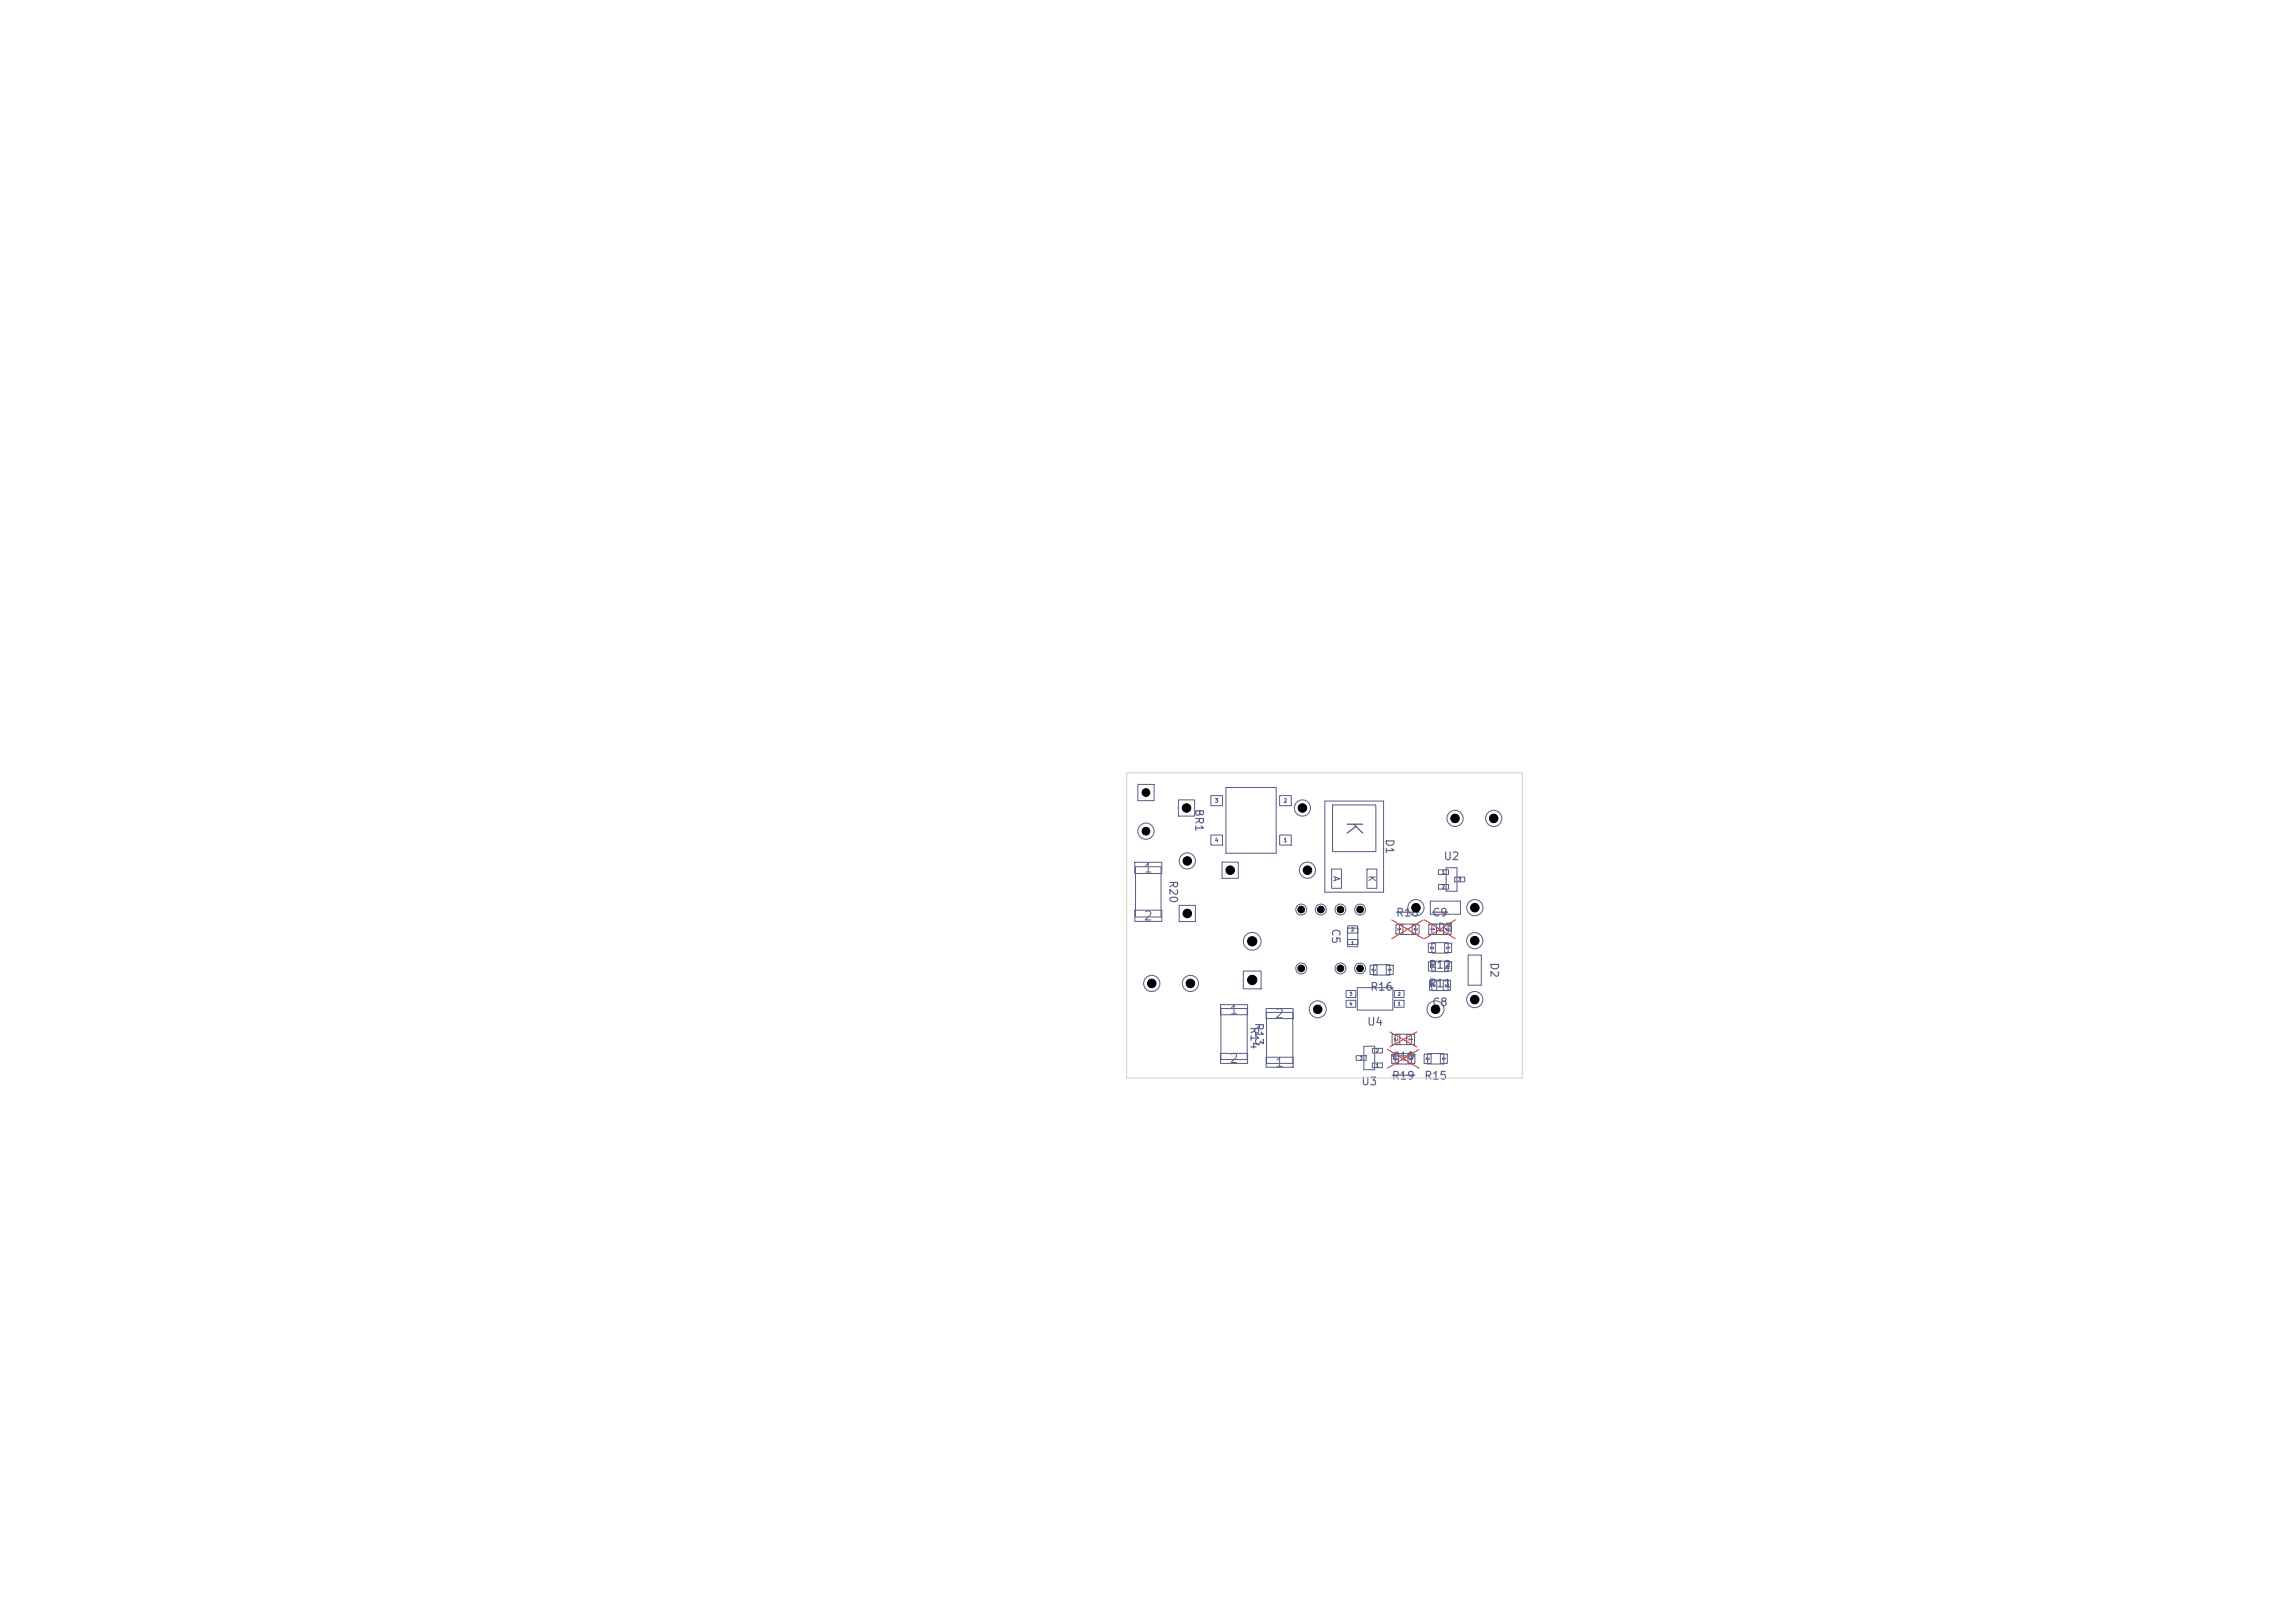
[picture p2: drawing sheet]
<svg xmlns="http://www.w3.org/2000/svg" width="297mm" height="210mm" viewBox="0 0 297 210" stroke-linecap="round" stroke-linejoin="round" font-family="sans-serif">
<defs><g id="words">
<text font-size="2" fill="#585d84" x="173.7" y="106" transform="rotate(90 173.7 106)">K</text>
<g font-size="1.2" fill="#585d84">
<text x="147.9" y="113.2">1</text>
<text x="147.9" y="119.4">2</text>
<text x="159" y="131.5">1</text>
<text x="159" y="137.8">2</text>
<text x="164.9" y="132">2</text>
<text x="164.9" y="138.3">1</text>
</g>
<g font-size="1" fill="#585d84">
<text x="154.4" y="104.6" transform="rotate(90 154.4 104.6)">BR1</text>
<text x="151.1" y="113.8" transform="rotate(90 151.1 113.8)">R20</text>
<text x="179.1" y="108.5" transform="rotate(90 179.1 108.5)">D1</text>
<text x="186.8" y="111.5">U2</text>
<text x="180.6" y="118.8">R18</text>
<text x="185.3" y="118.8">C9</text>
<text x="172.1" y="120.1" transform="rotate(90 172.1 120.1)">C5</text>
<text x="184.8" y="125.6">R12</text>
<text x="186" y="120.8">D3</text>
<text x="192.6" y="124.5" transform="rotate(90 192.6 124.5)">D2</text>
<text x="177.2" y="128.4">R16</text>
<text x="184.8" y="128">R11</text>
<text x="185.3" y="130.4">C8</text>
<text x="161.6" y="132.7" transform="rotate(90 161.6 132.7)">R14</text>
<text x="162.2" y="132.2" transform="rotate(90 162.2 132.2)">R13</text>
<text x="176.9" y="133">U4</text>
<text x="180" y="137.4">C10</text>
<text x="176.1" y="140.7">U3</text>
<text x="180" y="139.9">R19</text>
<text x="184.2" y="139.9">R15</text>
</g>
<g font-size=".8" fill="#585d84">
<text x="172.3" y="113.3" transform="rotate(90 172.3 113.3)">A</text>
<text x="176.9" y="113.2" transform="rotate(90 176.9 113.2)">K</text>
<text x="161.6" y="122.4">2</text>
<text x="161.6" y="127.4">1</text>
</g>
<g font-size=".7" fill="#585d84">
<text x="147.9" y="103.1">1</text>
<text x="153.1" y="105.1">1</text>
<text x="168.1" y="105.1">2</text>
<text x="187.9" y="106.4">2</text>
<text x="192.9" y="106.4">1</text>
<text x="147.9" y="108.1">2</text>
<text x="153.2" y="111.9">2</text>
<text x="158.8" y="113.1">1</text>
<text x="168.8" y="113.1">2</text>
<text x="153.2" y="118.7">1</text>
<text x="182.8" y="118">K</text>
<text x="190.5" y="118">A</text>
<text x="190.5" y="122.3">A</text>
<text x="148.6" y="127.8">1</text>
<text x="153.6" y="127.8">2</text>
<text x="170.1" y="131.2">1</text>
<text x="185.3" y="131.2">2</text>
<text x="190.4" y="129.9">K</text>
</g>
<g font-size=".5" fill="#585d84">
<text x="157.2" y="104">3</text>
<text x="166.1" y="104">2</text>
<text x="157.2" y="109.1">4</text>
<text x="166.1" y="109.1">1</text>
<text x="168.1" y="118">5</text>
<text x="170.7" y="118">6</text>
<text x="173.2" y="118">7</text>
<text x="175.7" y="118">8</text>
<text x="168.1" y="125.7">4</text>
<text x="173.2" y="125.7">2</text>
<text x="175.7" y="125.7">1</text>
</g>
<g font-size=".4" fill="#585d84">
<text x="186.6" y="113.2">1</text>
<text x="186.6" y="115.1">2</text>
<text x="188.7" y="114.1">3</text>
<text x="174.8" y="122.4">1</text>
<text x="174.8" y="120.6">2</text>
<text x="177.4" y="125.3" transform="rotate(90 177.4 125.3)">2</text>
<text x="179.5" y="125.3" transform="rotate(90 179.5 125.3)">1</text>
<text x="180.8" y="120" transform="rotate(90 180.8 120)">1</text>
<text x="182.9" y="120" transform="rotate(90 182.9 120)">2</text>
<text x="185" y="122.4" transform="rotate(90 185 122.4)">2</text>
<text x="185" y="124.8" transform="rotate(90 185 124.8)">2</text>
<text x="185.1" y="120" transform="rotate(90 185.1 120)">1</text>
<text x="187" y="120" transform="rotate(90 187 120)">2</text>
<text x="187.1" y="122.4" transform="rotate(90 187.1 122.4)">1</text>
<text x="187.1" y="124.8" transform="rotate(90 187.1 124.8)">1</text>
<text x="174.6" y="128.9">3</text>
<text x="174.6" y="130.2">4</text>
<text x="180.8" y="130.2">1</text>
<text x="180.8" y="128.9">2</text>
<text x="185.1" y="127.3" transform="rotate(90 185.1 127.3)">2</text>
<text x="186.9" y="127.3" transform="rotate(90 186.9 127.3)">1</text>
<text x="175.9" y="137.2">3</text>
<text x="178" y="136.3">2</text>
<text x="180.2" y="136.8" transform="rotate(90 180.2 136.8)">2</text>
<text x="180.3" y="134.3" transform="rotate(90 180.3 134.3)">2</text>
<text x="182.2" y="134.3" transform="rotate(90 182.2 134.3)">1</text>
<text x="182.3" y="136.8" transform="rotate(90 182.3 136.8)">1</text>
<text x="184.4" y="136.8" transform="rotate(90 184.4 136.8)">2</text>
<text x="186.5" y="136.8" transform="rotate(90 186.5 136.8)">1</text>
<text x="178" y="138.2">1</text>
</g>
</g></defs>
<path d="M180.7 118h2.9M185.3 118h2.1M180.1 136.6h3M180.2 139.1h2.9" fill="none" stroke="#585d84" stroke-width=".15"/>
<g fill="none" stroke="#585d84" stroke-width=".13">
<path d="M146.9 111.6h3.5v1.4h-3.5zM146.9 117.8h3.5v1.4h-3.5zM147 112.2h3.3v6.5h-3.3zM147.3 101.5h2.1v2.1h-2.1zM152.5 103.5h2.1v2.1h-2.1zM152.6 117.1h2.1v2.1h-2.1zM156.7 103h1.5v1.2h-1.5zM156.7 108.1h1.5v1.3h-1.5zM158.2 111.5h2.1v2.2h-2.1zM158.7 101.9h6.5v8.5h-6.5zM165.6 108.1h1.5v1.3h-1.5zM165.6 103h1.5v1.2h-1.5z"/>
<path d="M171.5 103.7h7.6v11.7h-7.6zM172.3 112.5h1.3v2.4h-1.3zM172.5 104.2h5.6v6h-5.6zM174.4 119.8h1.3v.9h-1.3zM176.9 112.5h1.3v2.4h-1.3zM180.7 119.7h.9v1.1h-.9zM181.1 119.6h2.1v1.3h-2.1zM182.8 119.7h.9v1.1h-.9zM184.9 119.6h1v1.3h-1zM185.1 116.6h3.9v1.7h-3.9zM185.3 119.6h2.1v1.3h-2.1zM186.2 112.5h1.3v.6h-1.3z"/>
<path d="M186.2 114.5h1.3v.6h-1.3zM186.8 119.6h1v1.3h-1zM187.2 112.3h1.4v3h-1.4zM188.3 113.5h1.3v.6h-1.3zM158 130h3.5v1.3h-3.5zM158 136.3h3.5v1.3h-3.5zM158 130.5h3.4v6.6h-3.4zM160.9 125.7h2.3v2.3h-2.3zM163.9 136.8h3.5v1.3h-3.5zM163.9 130.5h3.5v1.3h-3.5zM163.9 131h3.4v6.6h-3.4zM174.2 128.2h1.3v.9h-1.3z"/>
<path d="M174.2 129.4h1.3v.9h-1.3zM174.4 120.1h1.3v2.1h-1.3zM174.4 121.6h1.3v.9h-1.3zM175.5 136.6h1.3v.6h-1.3zM175.7 127.8h4.6v2.9h-4.6zM176.5 135.4h1.4v3h-1.4zM177.3 124.9h.9v1.2h-.9zM177.6 137.5h1.3v.7h-1.3zM177.6 135.6h1.3v.6h-1.3zM177.8 124.8h2.1v1.4h-2.1zM179.4 124.9h.9v1.2h-.9zM180.1 136.4h.9v1.2h-.9z"/>
<path d="M180.2 133.9h1v1.3h-1zM180.5 129.4h1.2v.9h-1.2zM180.5 128.2h1.2v.9h-1.2zM180.6 133.8h2.1v1.4h-2.1zM180.6 136.3h2.1v1.4h-2.1zM182.1 133.9h1v1.3h-1zM182.2 136.4h.9v1.2h-.9zM184.3 136.4h.9v1.2h-.9zM184.8 136.3h2.1v1.4h-2.1zM184.9 124.5h.9v1.1h-.9zM184.9 122.1h.9v1.1h-.9zM185 126.8h.9v1.4h-.9z"/>
<path d="M185.3 122h2.1v1.3h-2.1zM185.3 124.4h2.1v1.3h-2.1zM185.3 126.8h2.1v1.4h-2.1zM186.4 136.4h.9v1.2h-.9zM186.8 126.8h.9v1.4h-.9zM187 124.5h.9v1.1h-.9zM187 122.1h.9v1.1h-.9zM190 123.6h1.7v3.9h-1.7z"/>
<circle cx="148.3" cy="107.5" r="1.05"/>
<circle cx="153.7" cy="111.4" r="1.05"/>
<circle cx="168.4" cy="117.7" r=".7"/>
<circle cx="168.6" cy="104.5" r="1.05"/>
<circle cx="169.2" cy="112.6" r="1.05"/>
<circle cx="170.9" cy="117.7" r=".7"/>
<circle cx="173.5" cy="117.7" r=".7"/>
<circle cx="176" cy="117.7" r=".7"/>
<circle cx="183.2" cy="117.4" r="1.05"/>
<circle cx="188.3" cy="105.9" r="1.05"/>
<circle cx="190.9" cy="117.4" r="1.05"/>
<circle cx="193.3" cy="105.9" r="1.05"/>
<circle cx="149.1" cy="127.2" r="1.05"/>
<circle cx="154.1" cy="127.2" r="1.05"/>
<circle cx="162.1" cy="121.8" r="1.15"/>
<circle cx="168.4" cy="125.3" r=".7"/>
<circle cx="170.5" cy="130.6" r="1.1"/>
<circle cx="173.5" cy="125.3" r=".7"/>
<circle cx="176" cy="125.3" r=".7"/>
<circle cx="185.8" cy="130.6" r="1.1"/>
<circle cx="190.9" cy="129.3" r="1.05"/>
<circle cx="190.9" cy="121.7" r="1.05"/>
</g>
<path d="M180.1 119l4.1 2.5M184.2 119l-4.1 2.5M184.4 119l3.9 2.5M188.3 119l-3.9 2.5M179.6 135.8l4 2.4M179.9 133.5l3.4 2M183.3 133.5l-3.4 2M183.6 135.8l-4 2.4" fill="none" stroke="#e12e31" stroke-width=".13"/>
<path d="M145.8 100h51.2v39.5h-51.2z" fill="none" stroke="#d0d2cd" stroke-width=".13"/>
<g fill="#000" stroke="#000" stroke-width=".13">
<circle cx="148.3" cy="102.6" r=".5"/>
<circle cx="148.3" cy="107.6" r=".5"/>
<circle cx="153.6" cy="104.6" r=".55"/>
<circle cx="153.7" cy="111.4" r=".55"/>
<circle cx="153.7" cy="118.2" r=".55"/>
<circle cx="159.2" cy="112.6" r=".55"/>
<circle cx="168.4" cy="117.7" r=".43"/>
<circle cx="168.6" cy="104.6" r=".55"/>
<circle cx="169.2" cy="112.6" r=".55"/>
<circle cx="170.9" cy="117.7" r=".43"/>
<circle cx="173.5" cy="117.7" r=".43"/>
<circle cx="176" cy="117.7" r=".43"/>
<circle cx="183.2" cy="117.4" r=".55"/>
<circle cx="188.3" cy="105.9" r=".55"/>
<circle cx="190.9" cy="117.4" r=".55"/>
<circle cx="193.3" cy="105.9" r=".55"/>
<circle cx="149.1" cy="127.3" r=".55"/>
<circle cx="154.1" cy="127.3" r=".55"/>
<circle cx="162.1" cy="121.8" r=".6"/>
<circle cx="162.1" cy="126.8" r=".6"/>
<circle cx="168.4" cy="125.3" r=".43"/>
<circle cx="170.5" cy="130.6" r=".55"/>
<circle cx="173.5" cy="125.3" r=".43"/>
<circle cx="176" cy="125.3" r=".43"/>
<circle cx="185.8" cy="130.6" r=".55"/>
<circle cx="190.9" cy="129.3" r=".55"/>
<circle cx="190.9" cy="121.7" r=".55"/>
</g>
<use href="#words"/>
</svg>
